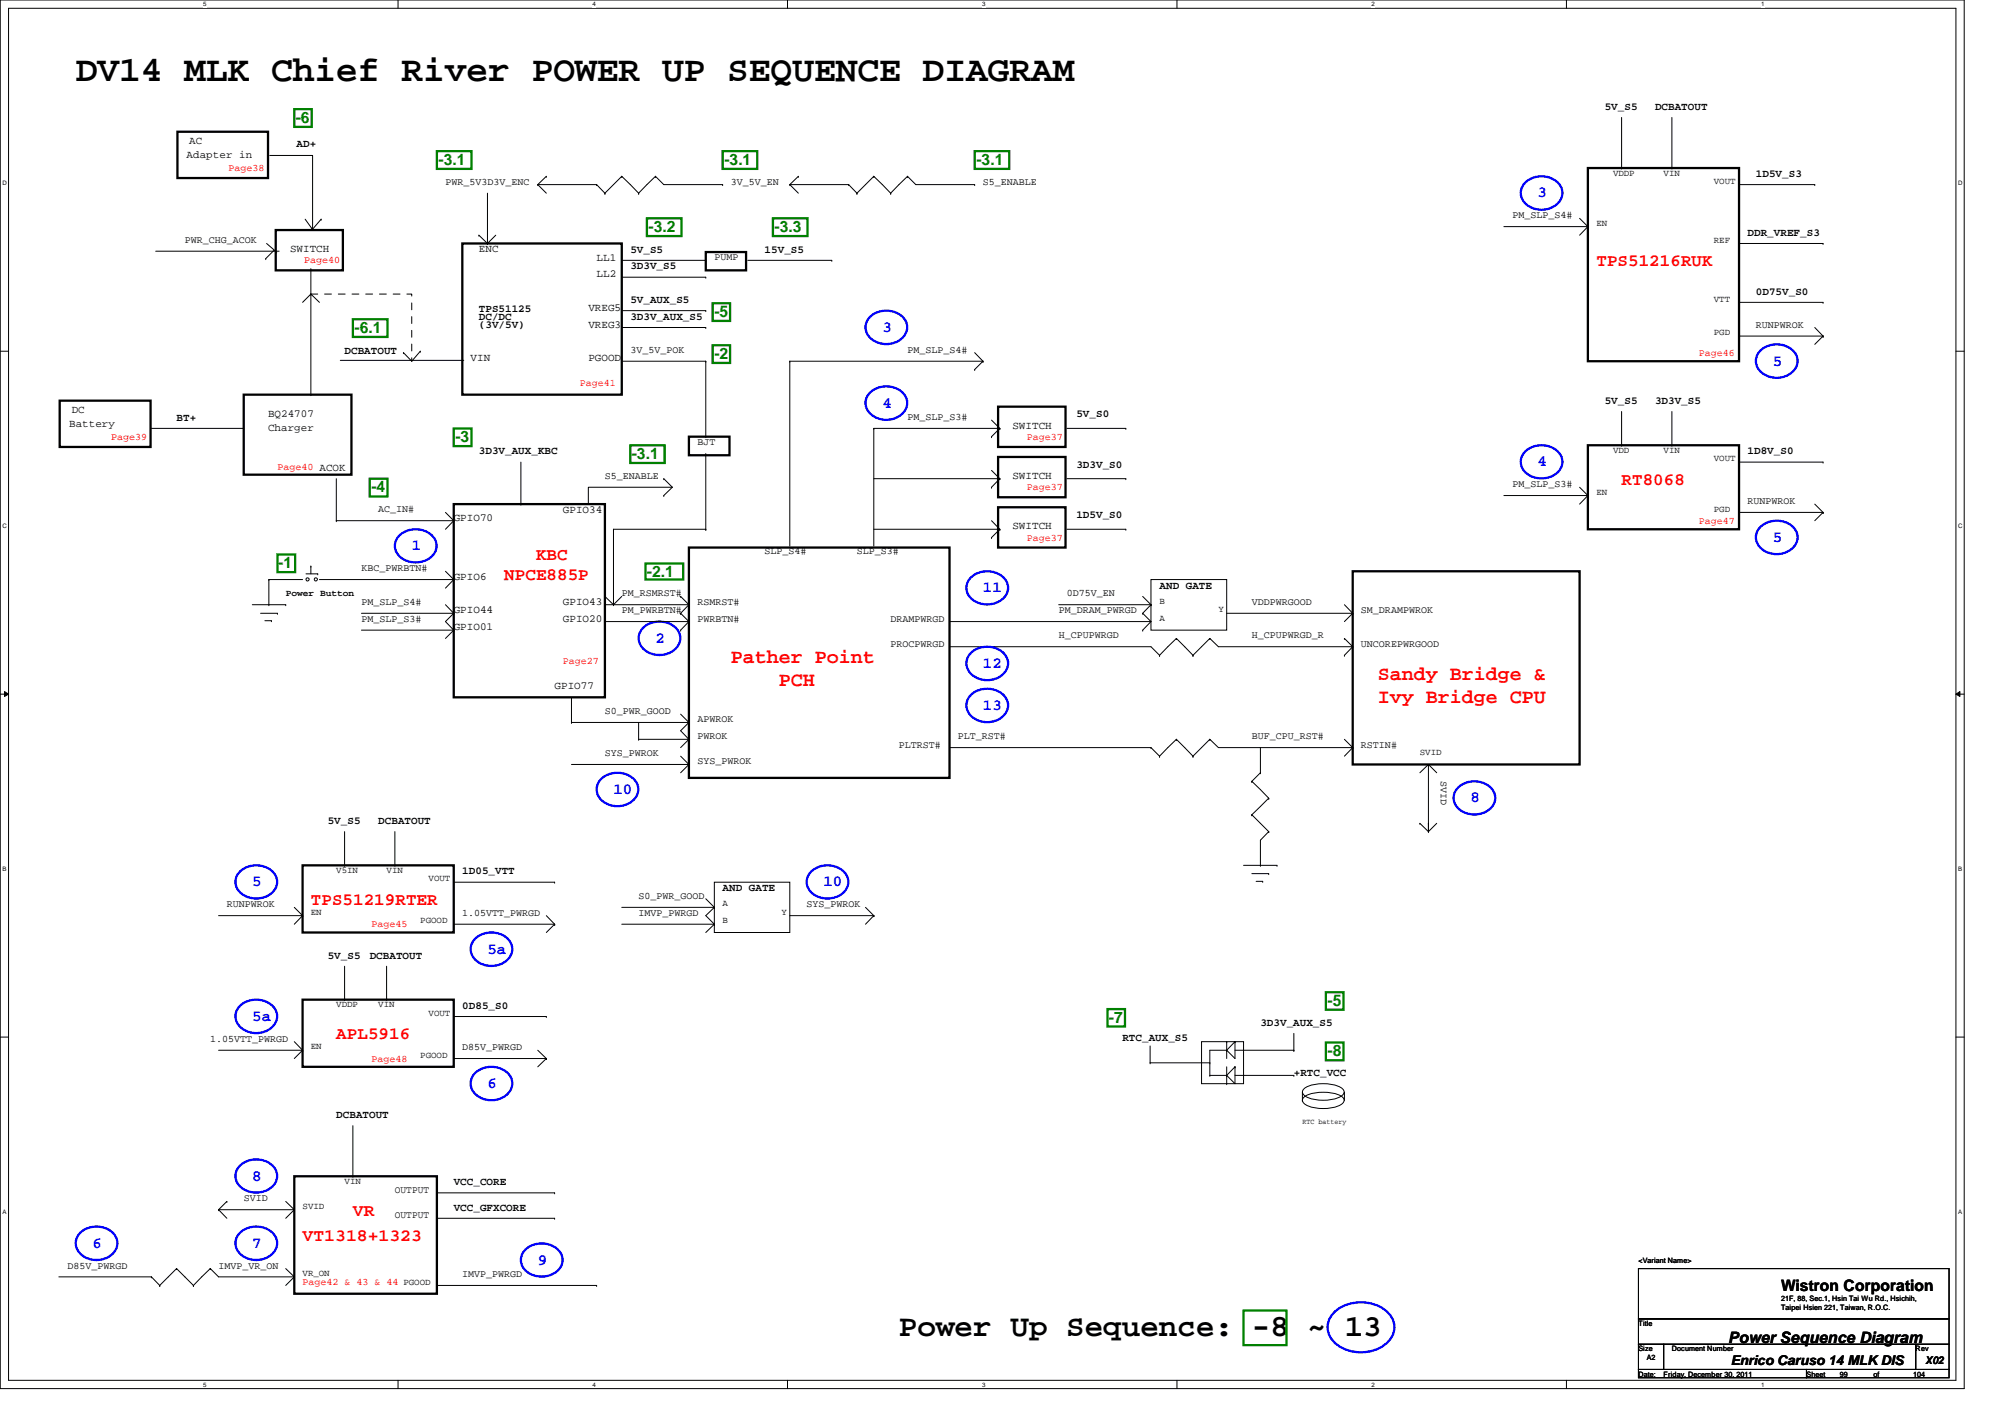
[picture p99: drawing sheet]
<svg xmlns="http://www.w3.org/2000/svg" width="297mm" height="210mm" viewBox="0 0 297 210" stroke-linecap="round" stroke-linejoin="round" font-family="sans-serif">
<defs><g id="words">
<text font-size="5.3" x="11.2" y="11.9">DV14 MLK Chief River POWER UP SEQUENCE DIAGRAM</text>
<text font-size="4.6" x="133.2" y="198">Power Up Sequence: -8 ~ 13</text>
<g font-size="3" fill="#f00">
<text x="108.3" y="98.3">Pather Point</text>
<text x="115.4" y="101.6">PCH</text>
<text x="204.1" y="100.8">Sandy Bridge &amp;</text>
<text x="204.1" y="104.1">Ivy Bridge CPU</text>
</g>
<g font-size="2.6" fill="#f00">
<text x="236.5" y="39.5">TPS51216RUK</text>
<text x="240.2" y="71.8">RT8068</text>
<text x="79.4" y="83">KBC</text>
<text x="74.7" y="85.9">NPCE885P</text>
<text x="46.1" y="134">TPS51219RTER</text>
<text x="49.8" y="153.9">APL5916</text>
<text x="44.8" y="183.8">VT1318+1323</text>
<text x="52.3" y="180.1">VR</text>
</g>
<g font-size="2.3" fill="#008000">
<text x="43.8" y="18.2">-6</text>
<text x="65" y="24.4">-3.1</text>
<text x="107.3" y="24.4">-3.1</text>
<text x="144.6" y="24.4">-3.1</text>
<text x="96.1" y="34.4">-3.2</text>
<text x="114.8" y="34.4">-3.3</text>
<text x="105.8" y="46.9">-5</text>
<text x="52.5" y="49.3">-6.1</text>
<text x="105.8" y="53.2">-2</text>
<text x="67.5" y="65.5">-3</text>
<text x="93.6" y="68">-3.1</text>
<text x="55" y="72.9">-4</text>
<text x="41.2" y="84.2">-1</text>
<text x="95.8" y="85.5">-2.1</text>
<text x="196.7" y="149">-5</text>
<text x="164.3" y="151.5">-7</text>
<text x="196.7" y="156.5">-8</text>
</g>
<g font-size="2.3" fill="#00f">
<text x="227.8" y="29.3">3</text>
<text x="130.7" y="49.2">3</text>
<text x="262.6" y="54.1">5</text>
<text x="130.7" y="60.4">4</text>
<text x="227.8" y="69.1">4</text>
<text x="61" y="81.5">1</text>
<text x="262.6" y="80.3">5</text>
<text x="145.6" y="87.8">11</text>
<text x="97.1" y="95.2">2</text>
<text x="145.6" y="99">12</text>
<text x="145.6" y="105.2">13</text>
<text x="90.9" y="117.6">10</text>
<text x="217.8" y="118.9">8</text>
<text x="37.4" y="131.3">5</text>
<text x="122" y="131.3">10</text>
<text x="72.2" y="141.3">5a</text>
<text x="37.4" y="151.3">5a</text>
<text x="72.2" y="161.2">6</text>
<text x="37.4" y="174.9">8</text>
<text x="13.7" y="184.8">6</text>
<text x="37.4" y="184.8">7</text>
<text x="79.7" y="187.3">9</text>
</g>
<g font-size="2.3">
<text x="263.9" y="191.3">Wistron Corporation</text>
<text x="256" y="198.9">Power Sequence Diagram</text>
</g>
<text font-size="2" x="256.4" y="202.2">Enrico Caruso 14 MLK DIS</text>
<g font-size="1.6">
<text x="237.7" y="16.3">5V_S5</text>
<text x="245.2" y="16.3">DCBATOUT</text>
<text x="27.6" y="23.4">Adapter in</text>
<text x="28" y="21.3">AC</text>
<text x="43.9" y="21.8">AD+</text>
<text x="260.1" y="26.2">1D5V_S3</text>
<text x="258.9" y="34.9">DDR_VREF_S3</text>
<text x="43" y="37.3">SWITCH</text>
<text x="70.9" y="37.3">ENC</text>
<text x="88.4" y="38.6">LL1</text>
<text x="88.4" y="41.1">LL2</text>
<text x="93.4" y="39.9">3D3V_S5</text>
<text x="93.4" y="37.4">5V_S5</text>
<text x="113.3" y="37.4">15V_S5</text>
<text x="70.9" y="47.4">DC/DC</text>
<text x="70.9" y="46.1">TPS51125</text>
<text x="87.2" y="46.1">VREG5</text>
<text x="93.4" y="47.4">3D3V_AUX_S5</text>
<text x="93.4" y="44.9">5V_AUX_S5</text>
<text x="260.1" y="43.6">0D75V_S0</text>
<text x="51.1" y="52.4">DCBATOUT</text>
<text x="69.7" y="53.5">VIN</text>
<text x="70.9" y="48.6">(3V/5V)</text>
<text x="87.2" y="48.6">VREG3</text>
<text x="87.2" y="53.5">PGOOD</text>
<text x="237.7" y="59.8">5V_S5</text>
<text x="245.2" y="59.8">3D3V_S5</text>
<text x="10.2" y="63.2">Battery</text>
<text x="10.6" y="61.1">DC</text>
<text x="26.2" y="62.3">BT+</text>
<text x="39.7" y="63.8">Charger</text>
<text x="39.7" y="61.7">BQ24707</text>
<text x="150" y="63.5">SWITCH</text>
<text x="159.5" y="61.8">5V_S0</text>
<text x="70.9" y="67.3">3D3V_AUX_KBC</text>
<text x="150" y="71">SWITCH</text>
<text x="159.5" y="69.3">3D3V_S0</text>
<text x="258.9" y="67.3">1D8V_S0</text>
<text x="67.2" y="77.2">GPIO70</text>
<text x="83.4" y="75.9">GPIO34</text>
<text x="159.5" y="76.8">1D5V_S0</text>
<text x="150" y="78.4">SWITCH</text>
<text x="67.2" y="85.9">GPIO6</text>
<text x="83.4" y="89.6">GPIO43</text>
<text x="171.8" y="87.2">AND GATE</text>
<text x="67.2" y="90.8">GPIO44</text>
<text x="67.2" y="93.3">GPIO01</text>
<text x="83.4" y="92.1">GPIO20</text>
<text x="82.2" y="102.1">GPIO77</text>
<text x="48.6" y="122">5V_S5</text>
<text x="56" y="122">DCBATOUT</text>
<text x="68.5" y="129.5">1D05_VTT</text>
<text x="107.1" y="132">AND GATE</text>
<text x="48.6" y="142">5V_S5</text>
<text x="54.8" y="142">DCBATOUT</text>
<text x="68.5" y="149.4">0D85_S0</text>
<text x="166.3" y="154.2">RTC_AUX_S5</text>
<text x="186.7" y="151.9">3D3V_AUX_S5</text>
<text x="191.7" y="159.4">+RTC_VCC</text>
<text x="49.8" y="165.6">DCBATOUT</text>
<text x="67.2" y="175.6">VCC_CORE</text>
<text x="67.2" y="179.3">VCC_GFXCORE</text>
<text x="285.3" y="202.1">X02</text>
</g>
<g font-size="1.5" fill="#f00">
<text x="33.9" y="25.4">Page38</text>
<text x="45.1" y="39">Page40</text>
<text x="251.7" y="52.7">Page46</text>
<text x="85.9" y="57.2">Page41</text>
<text x="16.5" y="65.2">Page39</text>
<text x="152.1" y="65.2">Page37</text>
<text x="41.1" y="69.7">Page40 ACOK</text>
<text x="152.1" y="72.6">Page37</text>
<text x="251.7" y="77.6">Page47</text>
<text x="152.1" y="80.1">Page37</text>
<text x="83.4" y="98.3">Page27</text>
<text x="55" y="137.4">Page45</text>
<text x="55" y="157.3">Page48</text>
<text x="44.8" y="190.4">Page42 &amp; 43 &amp; 44 PGOOD</text>
</g>
<g font-size="1.5">
<text x="66" y="27.3">PWR_5V3D3V_ENC</text>
<text x="108.3" y="27.3">3V_5V_EN</text>
<text x="145.6" y="27.3">S5_ENABLE</text>
<text x="224.1" y="32.3">PM_SLP_S4#</text>
<text x="27.4" y="36.1">PWR_CHG_ACOK</text>
<text x="105.8" y="38.6">PUMP</text>
<text x="93.4" y="52.2">3V_5V_POK</text>
<text x="134.4" y="52.2">PM_SLP_S4#</text>
<text x="260.1" y="48.5">RUNPWROK</text>
<text x="103.3" y="65.9">BJT</text>
<text x="134.4" y="62.2">PM_SLP_S3#</text>
<text x="89.6" y="70.9">S5_ENABLE</text>
<text x="56" y="75.9">AC_IN#</text>
<text x="224.1" y="72.1">PM_SLP_S3#</text>
<text x="258.9" y="74.6">RUNPWROK</text>
<text x="113.3" y="82.1">SLP_S4#</text>
<text x="127" y="82.1">SLP_S3#</text>
<text x="53.5" y="84.6">KBC_PWRBTN#</text>
<text x="53.5" y="89.6">PM_SLP_S4#</text>
<text x="92.1" y="88.3">PM_RSMRST#</text>
<text x="103.3" y="89.6">RSMRST#</text>
<text x="158.1" y="88.3">0D75V_EN</text>
<text x="185.5" y="89.6">VDDPWRGOOD</text>
<text x="53.5" y="92.1">PM_SLP_S3#</text>
<text x="92.1" y="90.8">PM_PWRBTN#</text>
<text x="103.3" y="92.1">PWRBTN#</text>
<text x="131.9" y="92.1">DRAMPWRGD</text>
<text x="131.9" y="95.8">PROCPWRGD</text>
<text x="156.8" y="94.6">H_CPUPWRGD</text>
<text x="156.8" y="90.8">PM_DRAM_PWRGD</text>
<text x="185.5" y="94.6">H_CPUPWRGD_R</text>
<text x="201.6" y="90.8">SM_DRAMPWROK</text>
<text x="201.6" y="95.8">UNCOREPWRGOOD</text>
<text x="89.6" y="105.7">S0_PWR_GOOD</text>
<text x="103.3" y="107">APWROK</text>
<text x="89.6" y="112">SYS_PWROK</text>
<text x="103.3" y="113.2">SYS_PWROK</text>
<text x="103.3" y="109.5">PWROK</text>
<text x="133.2" y="110.7">PLTRST#</text>
<text x="141.9" y="109.5">PLT_RST#</text>
<text x="185.5" y="109.5">BUF_CPU_RST#</text>
<text x="201.6" y="110.7">RSTIN#</text>
<text x="213.4" y="115.7" transform="rotate(90 213.4 115.7)">SVID</text>
<text x="33.6" y="134.4">RUNPWROK</text>
<text x="68.5" y="135.6">1.05VTT_PWRGD</text>
<text x="94.6" y="133.1">S0_PWR_GOOD</text>
<text x="94.6" y="135.6">IMVP_PWRGD</text>
<text x="119.5" y="134.4">SYS_PWROK</text>
<text x="31.2" y="154.3">1.05VTT_PWRGD</text>
<text x="68.5" y="155.5">D85V_PWRGD</text>
<text x="36.1" y="177.9">SVID</text>
<text x="58.5" y="176.7">OUTPUT</text>
<text x="58.5" y="180.4">OUTPUT</text>
<text x="10" y="187.9">D85V_PWRGD</text>
<text x="32.4" y="187.9">IMVP_VR_ON</text>
<text x="68.5" y="189.1">IMVP_PWRGD</text>
</g>
<g font-size="1.4">
<text x="239" y="26">VDDP</text>
<text x="246.5" y="26">VIN</text>
<text x="253.9" y="27.3">VOUT</text>
<text x="236.5" y="33.5">EN</text>
<text x="253.9" y="36">REF</text>
<text x="253.9" y="44.7">VTT</text>
<text x="253.9" y="49.7">PGD</text>
<text x="239" y="67.1">VDD</text>
<text x="246.5" y="67.1">VIN</text>
<text x="253.9" y="68.3">VOUT</text>
<text x="236.5" y="73.3">EN</text>
<text x="253.9" y="75.8">PGD</text>
<text x="42.3" y="88.2">Power Button</text>
<text x="171.8" y="89.5">B</text>
<text x="171.8" y="92">A</text>
<text x="180.5" y="90.7">Y</text>
<text x="210.4" y="111.9">SVID</text>
<text x="49.8" y="129.3">V5IN</text>
<text x="57.3" y="129.3">VIN</text>
<text x="63.5" y="130.6">VOUT</text>
<text x="46.1" y="135.6">EN</text>
<text x="62.3" y="136.8">PGOOD</text>
<text x="107.1" y="134.3">A</text>
<text x="107.1" y="136.8">B</text>
<text x="115.8" y="135.6">Y</text>
<text x="49.8" y="149.2">VDDP</text>
<text x="56" y="149.2">VIN</text>
<text x="46.1" y="155.4">EN</text>
<text x="63.5" y="150.5">VOUT</text>
<text x="62.3" y="156.7">PGOOD</text>
<text x="44.8" y="179.1">SVID</text>
<text x="51.1" y="175.4">VIN</text>
<text x="44.8" y="189.1">VR_ON</text>
</g>
<g font-size="1.1">
<text x="193" y="166.5">RTC battery</text>
<text x="242.7" y="187.1">&lt;Variant Name&gt;</text>
<text x="242.7" y="196.4">Title</text>
<text x="263.9" y="192.7">21F, 88, Sec.1, Hsin Tai Wu Rd., Hsichih,</text>
<text x="263.9" y="194.1">Taipei Hsien 221, Taiwan, R.O.C.</text>
<text x="242.7" y="200.2">Size</text>
<text x="242.7" y="203.9">Date:</text>
<text x="244" y="201.4">A2</text>
<text x="246.5" y="203.9">Friday, December 30, 2011</text>
<text x="247.7" y="200.2">Document Number</text>
<text x="267.6" y="203.9">Sheet</text>
<text x="272.6" y="203.9">99</text>
<text x="277.6" y="203.9">of</text>
<text x="283.8" y="200.2">Rev</text>
<text x="283.4" y="204">104</text>
</g>
<g font-size=".9">
<text x="30.1" y=".9">5</text>
<text x="87.8" y=".9">4</text>
<text x="145.5" y=".9">3</text>
<text x="203.2" y=".9">2</text>
<text x="260.9" y=".9">1</text>
<text x=".4" y="27.4">D</text>
<text x="290.1" y="27.4">D</text>
<text x=".4" y="78.2">C</text>
<text x="290.1" y="78.2">C</text>
<text x=".4" y="129">B</text>
<text x="290.1" y="129">B</text>
<text x=".4" y="179.8">A</text>
<text x="290.1" y="179.8">A</text>
<text x="30.1" y="205.4">5</text>
<text x="87.8" y="205.4">4</text>
<text x="145.5" y="205.4">3</text>
<text x="203.2" y="205.4">2</text>
<text x="260.9" y="205.4">1</text>
</g>
</g></defs>
<path d="M0 0h291v205.7h-291zM1.3 1.2h288.5v203.3h-288.5z" fill="none" stroke="#000" stroke-width=".15"/>
<g fill="#fff">
<path d="M30.1 .1h.5v1h-.5z"/>
<path d="M30.1 204.6h.5v1h-.5z"/>
</g>
<path d="M59 0v1.2M59 204.5v1.2" fill="none" stroke="#000" stroke-width=".15"/>
<g fill="#fff">
<path d="M87.8 .1h.5v1h-.5z"/>
<path d="M87.8 204.6h.5v1h-.5z"/>
</g>
<path d="M116.7 0v1.2M116.7 204.5v1.2" fill="none" stroke="#000" stroke-width=".15"/>
<g fill="#fff">
<path d="M145.5 .1h.5v1h-.5z"/>
<path d="M145.5 204.6h.5v1h-.5z"/>
</g>
<path d="M174.4 0v1.2M174.4 204.5v1.2" fill="none" stroke="#000" stroke-width=".15"/>
<g fill="#fff">
<path d="M203.2 .1h.5v1h-.5z"/>
<path d="M203.2 204.6h.5v1h-.5z"/>
</g>
<path d="M232.1 0v1.2M232.1 204.5v1.2" fill="none" stroke="#000" stroke-width=".15"/>
<g fill="#fff">
<path d="M260.9 .1h.5v1h-.5z"/>
<path d="M260.9 204.6h.5v1h-.5z"/>
<path d="M.4 26.6h.6v1h-.6z"/>
<path d="M290.1 26.6h.6v1h-.6z"/>
<path d="M.4 77.4h.6v1h-.6z"/>
<path d="M290.1 77.4h.6v1h-.6z"/>
</g>
<path d="M0 52h1.3M289.8 52h1.2" fill="none" stroke="#000" stroke-width=".15"/>
<g fill="#fff">
<path d="M.4 128.2h.6v1h-.6z"/>
<path d="M290.1 128.2h.6v1h-.6z"/>
</g>
<path d="M0 102.8h1.3M.7 102.4l.6 .4-.6 .4zM289.8 102.8l.6-.4v.8zM289.8 102.8h1.2" fill="none" stroke="#000" stroke-width=".15"/>
<path d="M.7 102.4l.6 .4-.6 .4zM289.8 102.8l.6-.4v.8z" fill="#000"/>
<g fill="#fff">
<path d="M.4 179h.5v1h-.5z"/>
<path d="M290.1 179h.6v1h-.6z"/>
</g>
<g fill="none" stroke="#000" stroke-width=".15">
<path d="M240.2 17.4v7.5M247.7 17.4v7.5M23.1 37.2h18.3M39.4 38.3h.1M39.5 36.1l1.5 1.2M40 23h6.3v11.1M40.6 37.1l-1.2 1.2M41 37.3h.1M45.2 32.5l1 1.3M46.1 39.8v18.7M46.2 33.8h.1M47.6 32.5h.1"/>
<path d="M47.6 32.5l-1.3 1.5M70.9 34.8h.1M70.9 34.8l1.3 1.3M72.2 36.1h.1M72.2 28.6v7.5M73.4 34.8l-1.2 1.3M79.7 27.3h.1M79.7 27.3h8.7M79.7 27.3l1.2 1.3M80.9 26.1h.1M80.9 26.1l-1.2 1.2M88.4 27.3h.1"/>
<path d="M88.4 27.3l1.2 1.3M89.6 28.6h.1M92.1 26.1h.1M92.1 38.6h12.5M92.1 26.1l-2.5 2.5M92.1 26.1l2.5 2.5M94.6 28.6h.1M97.1 26.1h.1M97.1 26.1l1.2 1.2h8.8M97.1 26.1l-2.5 2.5M104.6 38.6h.1M107.1 27.3h.1"/>
<path d="M110.8 38.6h12.4M117 27.3h.1M117 27.3h8.7M117 27.3l1.3 1.3M118.3 26.1h.1M118.3 26.1l-1.3 1.2M123.2 38.6h.1M125.7 27.3h.1M125.7 27.3l1.3 1.3M127 28.6h.1M129.5 26.1h.1M129.5 26.1l-2.5 2.5"/>
<path d="M129.5 26.1l2.4 2.5M131.9 28.6h.1M134.4 26.1h.1M134.4 26.1l1.3 1.2h8.7M134.4 26.1l-2.5 2.5M144.4 27.3h.1M222.8 33.6h12.4M234 32.3l1.2 1.3M235.2 33.6h.1M235.2 33.6l-1.2 1.2M240.2 24.9h.1M247.7 24.9h.1"/>
<path d="M257.6 36.1h12.5M257.6 27.3h11.3M268.9 27.3h.1M270.1 36.1h.1M46.1 58.5h.1M46.1 43.6h.1M46.1 43.6l1.2 1.2M46.1 43.6l-1.3 1.2M50.4 53.4h18.3M59.8 52.2h.1M62.3 52h.1M62.3 52l-1.3 1.5-1.2-1.3"/>
<path d="M92.1 48.5h12.5M92.1 46h12.5M92.1 41.1h12.5M92.1 53.5h12.5M104.6 48.5h.1M104.6 46h.1M104.6 41.1h.1M104.6 53.5h.1M104.6 53.5v11.2M117 53.5h.1M117 53.5h28.6M117 53.5v27.4"/>
<path d="M144.4 54.7h.1M144.4 52.2l1.2 1.3M145.6 53.5h.1M145.6 53.5l-1.2 1.2M257.6 44.8h12.5M257.6 49.8h12.5M268.9 48.5l1.2 1.3M270.1 44.8h.1M270.1 49.8h.1M270.1 49.8l-1.2 1.2M22.4 63.5h13.7M36.1 63.5h.1"/>
<path d="M49.8 77.1h.1M49.8 70.9v6.2M49.8 77.1h17.4M66 75.9l1.2 1.2M67.2 77.1h.1M67.2 77.1l-1.2 1.3M77.2 74.7h.1M77.2 68.5v6.2M90.9 78.4h.1M90.9 78.4h13.7M90.9 78.4v11.2M98.3 70.9h.1"/>
<path d="M98.3 73.4h.1M98.3 70.9l1.3 1.3M99.6 72.2h-12.4v2.5M99.6 72.2l-1.3 1.2M104.6 78.4h.1M104.6 64.7h.1M104.6 67.2v11.2M129.5 63.5h.1M129.5 63.5h18.6M129.5 78.4h18.6M129.5 70.9h18.6M129.5 63.5v17.4"/>
<path d="M146.9 64.7h.1M146.9 72.2h.1M146.9 79.6h.1M146.9 62.2l1.2 1.3M146.9 69.7l1.2 1.2M146.9 77.1l1.2 1.3M148.1 63.5h.1M148.1 70.9h.1M148.1 78.4h.1M148.1 63.5l-1.2 1.2M148.1 70.9l-1.2 1.3M148.1 78.4l-1.2 1.2"/>
<path d="M158.1 63.5h8.7M158.1 78.4h8.7M158.1 70.9h8.7M166.8 70.9h.1M166.8 63.5h.1M166.8 78.4h.1M222.8 73.4h12.4M234 72.2l1.2 1.2M235.2 73.4h.1M235.2 73.4l-1.2 1.3M240.2 66h.1M240.2 61v5"/>
<path d="M247.7 66h.1M247.7 61v5M257.6 75.9h12.5M257.6 68.5h12.5M268.9 74.7l1.2 1.2M270.1 75.9h.1M270.1 68.5h.1M270.1 75.9l-1.2 1.2M37.4 89.6h4.9M38.6 90.8h2.5M39.2 91.9h1M39.8 85.9h.1"/>
<path d="M39.8 89.6h.1M39.8 85.9h5M39.8 85.9v3.7M40.2 91.9h.1M41.1 90.8h.1M42.3 89.6h.1M45.3 85h1.8M45.4 85.7h.3l.1 .1-.1 .2-.2 .1-.1-.1zM46.1 83.9h.1M46.1 83.9v1.1M46.6 85.7h.3l.1 .1-.1 .2-.1 .1-.2-.1zM47.1 85h.1"/>
<path d="M47.3 85.9h19.9M53.5 93.3h13.7M53.5 90.8h13.7M66 84.6l1.2 1.3M66 89.6l1.2 1.2M67.2 93.3h.1M67.2 85.9h.1M67.2 90.8h.1M67.2 93.3l-1.2 1.3M67.2 90.8l-1.2 1.3 1.2 1.2M67.2 85.9l-1.2 1.2M89.6 92.1h.1"/>
<path d="M89.6 88.3h.1M89.6 92.1h12.5M89.6 89.6h12.5M89.6 88.3l1.3 1.3M90.9 89.6h.1M92.1 88.3l-1.2 1.3M100.8 90.8h.1M100.8 93.3h.1M100.8 88.3h.1M100.8 90.8l1.3 1.3M100.8 88.3l1.3 1.3M102.1 89.6h.1"/>
<path d="M102.1 92.1l-1.3 1.2M102.1 89.6l-1.3 1.2M140.7 92.1h.1M140.7 95.8h.1M140.7 92.1h29.8M140.7 95.8h29.8l1.3 1.3M156.8 89.6h13.7M169.3 90.8h.1M169.3 93.3h.1M169.3 90.8l1.2 1.3M169.3 88.3l1.2 1.3M170.5 85.9h11.2v7.4h-11.2z"/>
<path d="M170.5 89.6h.1M170.5 92.1l-1.2 1.2M170.5 89.6l-1.2 1.2M171.8 97.1h.1M174.3 94.6h.1M174.3 94.6l-2.5 2.5M174.3 94.6l2.4 2.5M176.7 97.1h.1M179.2 94.6h.1M179.2 94.6l1.3 1.2h19.9M179.2 94.6l-2.5 2.5M181.7 90.8h18.7"/>
<path d="M199.2 97.1h.1M199.2 94.6h.1M199.2 89.6l1.2 1.2M199.2 94.6l1.2 1.2M200.4 90.8h.1M200.4 95.8h.1M200.4 90.8l-1.2 1.3M200.4 95.8l-1.2 1.3M84.7 107h.1M84.7 107h17.4M84.7 103.3v3.7M84.7 113.2h17.4"/>
<path d="M94.6 109.5h.1M94.6 107v2.5M94.6 109.5h7.5M100.8 105.8l1.3 1.2M100.8 112l1.3 1.2M102.1 107h.1M102.1 109.5h.1M102.1 113.2h.1M102.1 107l-1.3 1.2 1.3 1.3M102.1 109.5l-1.3 1.2M102.1 113.2l-1.3 1.3M140.7 110.7h29.8"/>
<path d="M170.5 110.7h.1M170.5 110.7l1.3 1.3M171.8 112h.1M174.3 109.5h.1M174.3 109.5l-2.5 2.5M174.3 109.5l2.4 2.5M176.7 112h.1M179.2 109.5h.1M179.2 109.5l1.3 1.2h19.9M179.2 109.5l-2.5 2.5M185.5 115.7h.1M185.5 115.7l2.5 2.5"/>
<path d="M186.7 114.5h.1M186.7 114.5l-1.2 1.2M186.7 110.7v3.8M188 118.2h.1M188 118.2l-2.5 2.5M199.2 109.5l1.2 1.2M200.4 110.7h.1M200.4 110.7l-1.2 1.3M211.6 113.2h.1M211.6 113.2v10M211.6 113.2l-1.2 1.3M211.6 113.2l1.2 1.3"/>
<path d="M32.4 135.6h12.4M43.6 134.4l1.2 1.2M44.8 135.6h.1M44.8 135.6l-1.2 1.3M51.1 128.2h.1M51.1 123.2v5M58.5 128.2h.1M58.5 123.2v5M67.2 136.9h15M67.2 130.7h15M80.9 135.6l1.3 1.3M82.2 136.9h.1"/>
<path d="M82.2 130.7h.1M82.2 136.9l-1.3 1.2M92.1 136.9h13.7M92.1 134.4h13.7M104.6 133.1l1.2 1.3M105.8 130.7h11.2v7.4h-11.2zM105.8 134.4h.1M105.8 136.9h.1M105.8 134.4l-1.2 1.2 1.2 1.3M105.8 136.9l-1.2 1.2M117 135.6h12.5M128.2 134.4l1.3 1.2"/>
<path d="M129.5 135.6h.1M129.5 135.6l-1.3 1.3M184.2 128.2h5M185.5 120.7h.1M185.5 120.7l2.5 2.5M185.5 129.4h2.5M186.1 130.6h1M186.7 128.2h.1M187.1 130.6h.1M188 123.2h.1M188 129.4h.1M188 123.2l-1.3 1.3v3.7"/>
<path d="M189.2 128.2h.1M210.4 122h.1M210.4 122l1.2 1.2M211.6 122h.1M211.6 123.2h.1M212.8 122l-1.2 1.2M0 153.6h1.3M32.4 155.6h12.4M43.6 154.3l1.2 1.3M44.8 155.6h.1M44.8 155.6l-1.2 1.2M51.1 148.1h.1"/>
<path d="M51.1 143.1v5M57.3 148.1h.1M57.3 143.1v5M67.2 150.6h13.7M67.2 156.8h13.7M79.7 155.6l1.2 1.2M80.9 150.6h.1M80.9 156.8h.1M80.9 156.8l-1.2 1.2M170.4 157.4h.1M170.4 157.4h8.8M170.4 154.9v2.5"/>
<path d="M178 154.3h6.2v6.2h-6.2zM179.2 159.3h.1M179.2 157.4h.1M179.2 159.3h2.5M181.7 154.3h.1M181.7 155.6h.1M181.7 159.3h.1M181.7 155.6h-2.5v3.7M181.7 154.3v2.5M181.7 158v2.5M183 154.3h.1M183 158h.1"/>
<path d="M183 154.3l-1.3 1.3M183 154.3v2.5l-1.3-1.2M183 158v2.5l-1.3-1.2M183 158l-1.3 1.3M183 155.6h8.7M183 159.3h8.7M191.7 155.6h.1M191.7 159.3h.1M191.7 153.1v2.5M289.8 153.6h1.2M32.4 179.2h.1M32.4 179.2l1.2 1.3"/>
<path d="M32.4 179.2h11.2M33.6 178h.1M33.6 178l-1.2 1.2M42.3 178l1.3 1.2M43.6 179.2h.1M43.6 179.2l-1.3 1.3M52.3 174.2h.1M52.3 166.8v7.4M64.7 176.7h17.5M82.2 176.7h.1M181.7 160.5h.1M193 163h.1"/>
<path d="M193 161.8v1.2M193.1 161.4a4.7 4.7 0 0 1 3.8-.8 3.2 3.2 0 0 1 2.1 .8l.1 .4a1.67 1.67 0 0 1-1.5 1 6.2 6.2 0 0 1-4.2-.4l-.3-.3-.1-.3zM193.1 162.7a4.8 4.8 0 0 1 3.8-.9 3.2 3.2 0 0 1 2.1 .9l.1 .3a1.67 1.67 0 0 1-1.5 1 6.2 6.2 0 0 1-4.2-.4l-.3-.3-.1-.3zM199.2 161.8h.1M199.2 161.8v1.2M8.7 189.1h13.7M22.4 189.1h.1M22.4 189.1l1.3 1.3M23.7 190.4h.1M26.2 187.9h.1M26.2 187.9l-2.5 2.5M26.2 187.9l2.5 2.5"/>
<path d="M28.7 190.4h.1M31.2 187.9h.1M31.2 187.9l1.2 1.2h11.2M31.2 187.9l-2.5 2.5M42.3 187.9l1.3 1.2M43.6 189.1h.1M43.6 189.1l-1.3 1.3M64.7 190.4h23.7M64.7 180.5h17.5M82.2 180.5h.1M88.4 190.4h.1M242.7 187.9h46.1v7.5h-46.1z"/>
<path d="M242.7 195.4h46.1v3.7h-46.1zM242.7 199.1h3.8v3.8h-3.8zM246.5 199.1h37.3v3.8h-37.3zM283.8 199.1h5v3.8h-5zM242.7 202.9h24.9v1.2h-24.9zM267.6 202.9h21.2v1.2h-21.2z"/>
</g>
<g fill="none" stroke="#00f" stroke-width=".34">
<path d="M226 27a3.6 3.6 0 0 1 5.2 .5 2.27 2.27 0 0 1-1.5 3.3 3.3 3.3 0 0 1-4.3-1.7 2.1 2.1 0 0 1 .6-2.1zM128.9 46.9a3.6 3.6 0 0 1 5.2 .5 2.27 2.27 0 0 1-1.4 3.3 3.3 3.3 0 0 1-4.4-1.7 2.1 2.1 0 0 1 .6-2.1zM128.9 58.2a3.6 3.6 0 0 1 5.2 .4 2.27 2.27 0 0 1-1.4 3.3 3.3 3.3 0 0 1-4.4-1.6 2.1 2.1 0 0 1 .6-2.1zM260.8 51.9a3.6 3.6 0 0 1 5.2 .5 2.27 2.27 0 0 1-1.4 3.3 3.3 3.3 0 0 1-4.4-1.7 2.1 2.1 0 0 1 .6-2.1zM59.2 79.3a3.6 3.6 0 0 1 5.2 .5 2.23 2.23 0 0 1-1.5 3.3 3.3 3.3 0 0 1-4.3-1.7 2.1 2.1 0 0 1 .6-2.1zM226 66.9a3.6 3.6 0 0 1 5.2 .4 2.23 2.23 0 0 1-1.5 3.3 3.3 3.3 0 0 1-4.3-1.6 2.1 2.1 0 0 1 .6-2.1zM260.8 78.1a3.6 3.6 0 0 1 5.2 .4 2.27 2.27 0 0 1-1.4 3.3 3.3 3.3 0 0 1-4.4-1.6 2.1 2.1 0 0 1 .6-2.1zM95.3 93a3.6 3.6 0 0 1 5.2 .5 2.27 2.27 0 0 1-1.4 3.3 3.3 3.3 0 0 1-4.4-1.7 2.1 2.1 0 0 1 .6-2.1zM143.8 85.5a3.6 3.6 0 0 1 5.2 .5 2.23 2.23 0 0 1-1.4 3.3 3.3 3.3 0 0 1-4.4-1.7 2.1 2.1 0 0 1 .6-2.1zM143.8 96.7a3.6 3.6 0 0 1 5.2 .5 2.27 2.27 0 0 1-1.4 3.3 3.3 3.3 0 0 1-4.4-1.7 2.1 2.1 0 0 1 .6-2.1zM89.1 115.4a3.6 3.6 0 0 1 5.2 .4 2.27 2.27 0 0 1-1.5 3.4 3.3 3.3 0 0 1-4.3-1.7 2.1 2.1 0 0 1 .6-2.1zM143.8 102.9a3.6 3.6 0 0 1 5.2 .5 2.27 2.27 0 0 1-1.4 3.3 3.3 3.3 0 0 1-4.4-1.7 2.1 2.1 0 0 1 .6-2.1z"/>
<path d="M216 116.7a3.6 3.6 0 0 1 5.2 .4 2.23 2.23 0 0 1-1.4 3.3 3.3 3.3 0 0 1-4.4-1.6 2.1 2.1 0 0 1 .6-2.1zM35.5 129.1a3.6 3.6 0 0 1 5.2 .5 2.23 2.23 0 0 1-1.4 3.2 3.3 3.3 0 0 1-4.3-1.6 2.1 2.1 0 0 1 .5-2.1zM70.4 139.1a3.6 3.6 0 0 1 5.2 .4 2.27 2.27 0 0 1-1.4 3.3 3.3 3.3 0 0 1-4.4-1.6 2.1 2.1 0 0 1 .6-2.1zM120.2 129.1a3.6 3.6 0 0 1 5.2 .5 2.23 2.23 0 0 1-1.5 3.2 3.3 3.3 0 0 1-4.3-1.6 2.1 2.1 0 0 1 .6-2.1zM35.5 149a3.6 3.6 0 0 1 5.2 .5 2.27 2.27 0 0 1-1.4 3.3 3.3 3.3 0 0 1-4.3-1.7 2.1 2.1 0 0 1 .5-2.1zM70.4 159a3.6 3.6 0 0 1 5.2 .4 2.27 2.27 0 0 1-1.4 3.3 3.3 3.3 0 0 1-4.4-1.6 2.1 2.1 0 0 1 .6-2.1zM35.5 172.7a3.6 3.6 0 0 1 5.2 .4 2.23 2.23 0 0 1-1.4 3.3 3.3 3.3 0 0 1-4.3-1.6 2.1 2.1 0 0 1 .5-2.1zM11.9 182.6a3.6 3.6 0 0 1 5.2 .5 2.27 2.27 0 0 1-1.4 3.3 3.3 3.3 0 0 1-4.4-1.7 2.1 2.1 0 0 1 .6-2.1zM35.5 182.6a3.6 3.6 0 0 1 5.2 .5 2.27 2.27 0 0 1-1.4 3.3 3.3 3.3 0 0 1-4.3-1.7 2.1 2.1 0 0 1 .5-2.1zM77.8 185.1a3.6 3.6 0 0 1 5.2 .5 2.23 2.23 0 0 1-1.4 3.3 3.3 3.3 0 0 1-4.3-1.7 2.1 2.1 0 0 1 .5-2.1zM197.8 194.2a6 6 0 0 1 8.1 .5 3.1 3.1 0 0 1-1.1 4.7 5.9 5.9 0 0 1-7.5-.9 2.97 2.97 0 0 1 .5-4.3z"/>
</g>
<g fill="none" stroke="#000" stroke-width=".34">
<path d="M26.3 19.5h13.4v6.9h-13.4zM40.8 34.1h10v5.9h-10zM68.5 36.1h23.6v22.4h-23.6zM104.6 37.3h5.9v2.7h-5.9zM235.2 24.9h22.4v28.6h-22.4zM8.8 59.4h13.5v6.8h-13.5zM36.1 58.5h16v11.8h-16zM67.2 74.7h22.4v28.6h-22.4zM102.1 64.7h6v2.7h-6zM147.9 67.7h10v6h-10zM147.9 60.2h10v6h-10zM147.9 75.1h10v6h-10z"/>
<path d="M235.2 66h22.4v12.4h-22.4zM102.1 81.1h38.6v34.1h-38.6zM200.4 84.6h33.6v28.6h-33.6zM44.8 128.2h22.4v9.9h-22.4zM44.8 148.1h22.4v9.9h-22.4zM43.6 174.2h21.1v17.4h-21.1z"/>
</g>
<g fill="none" stroke="#008000" stroke-width=".34">
<path d="M43.6 16.2h2.6v2.6h-2.6zM64.7 22.4h5.1v2.6h-5.1zM95.8 32.3h5.2v2.7h-5.2zM107.1 22.4h5.1v2.6h-5.1zM114.5 32.3h5.1v2.7h-5.1zM144.4 22.4h5.1v2.6h-5.1zM52.3 47.3h5.1v2.6h-5.1zM105.6 44.9h2.6v2.6h-2.6zM105.6 51.1h2.6v2.7h-2.6zM54.8 70.9h2.6v2.6h-2.6zM67.2 63.5h2.6v2.6h-2.6zM93.4 66h5.1v2.6h-5.1z"/>
<path d="M41.1 82.1h2.6v2.7h-2.6zM95.6 83.5h5.6v2.4h-5.6zM164.1 149.5h2.6v2.6h-2.6zM196.4 154.4h2.6v2.7h-2.6zM196.4 147h2.6v2.6h-2.6zM184.2 194.1h6.4v5.2h-6.4z"/>
</g>
<path d="M46.1 43.6h14.9v9.9" fill="none" stroke="#000" stroke-width=".15" stroke-dasharray="1 1 1 1 1 1 1 1"/>
<use href="#words"/>
</svg>
